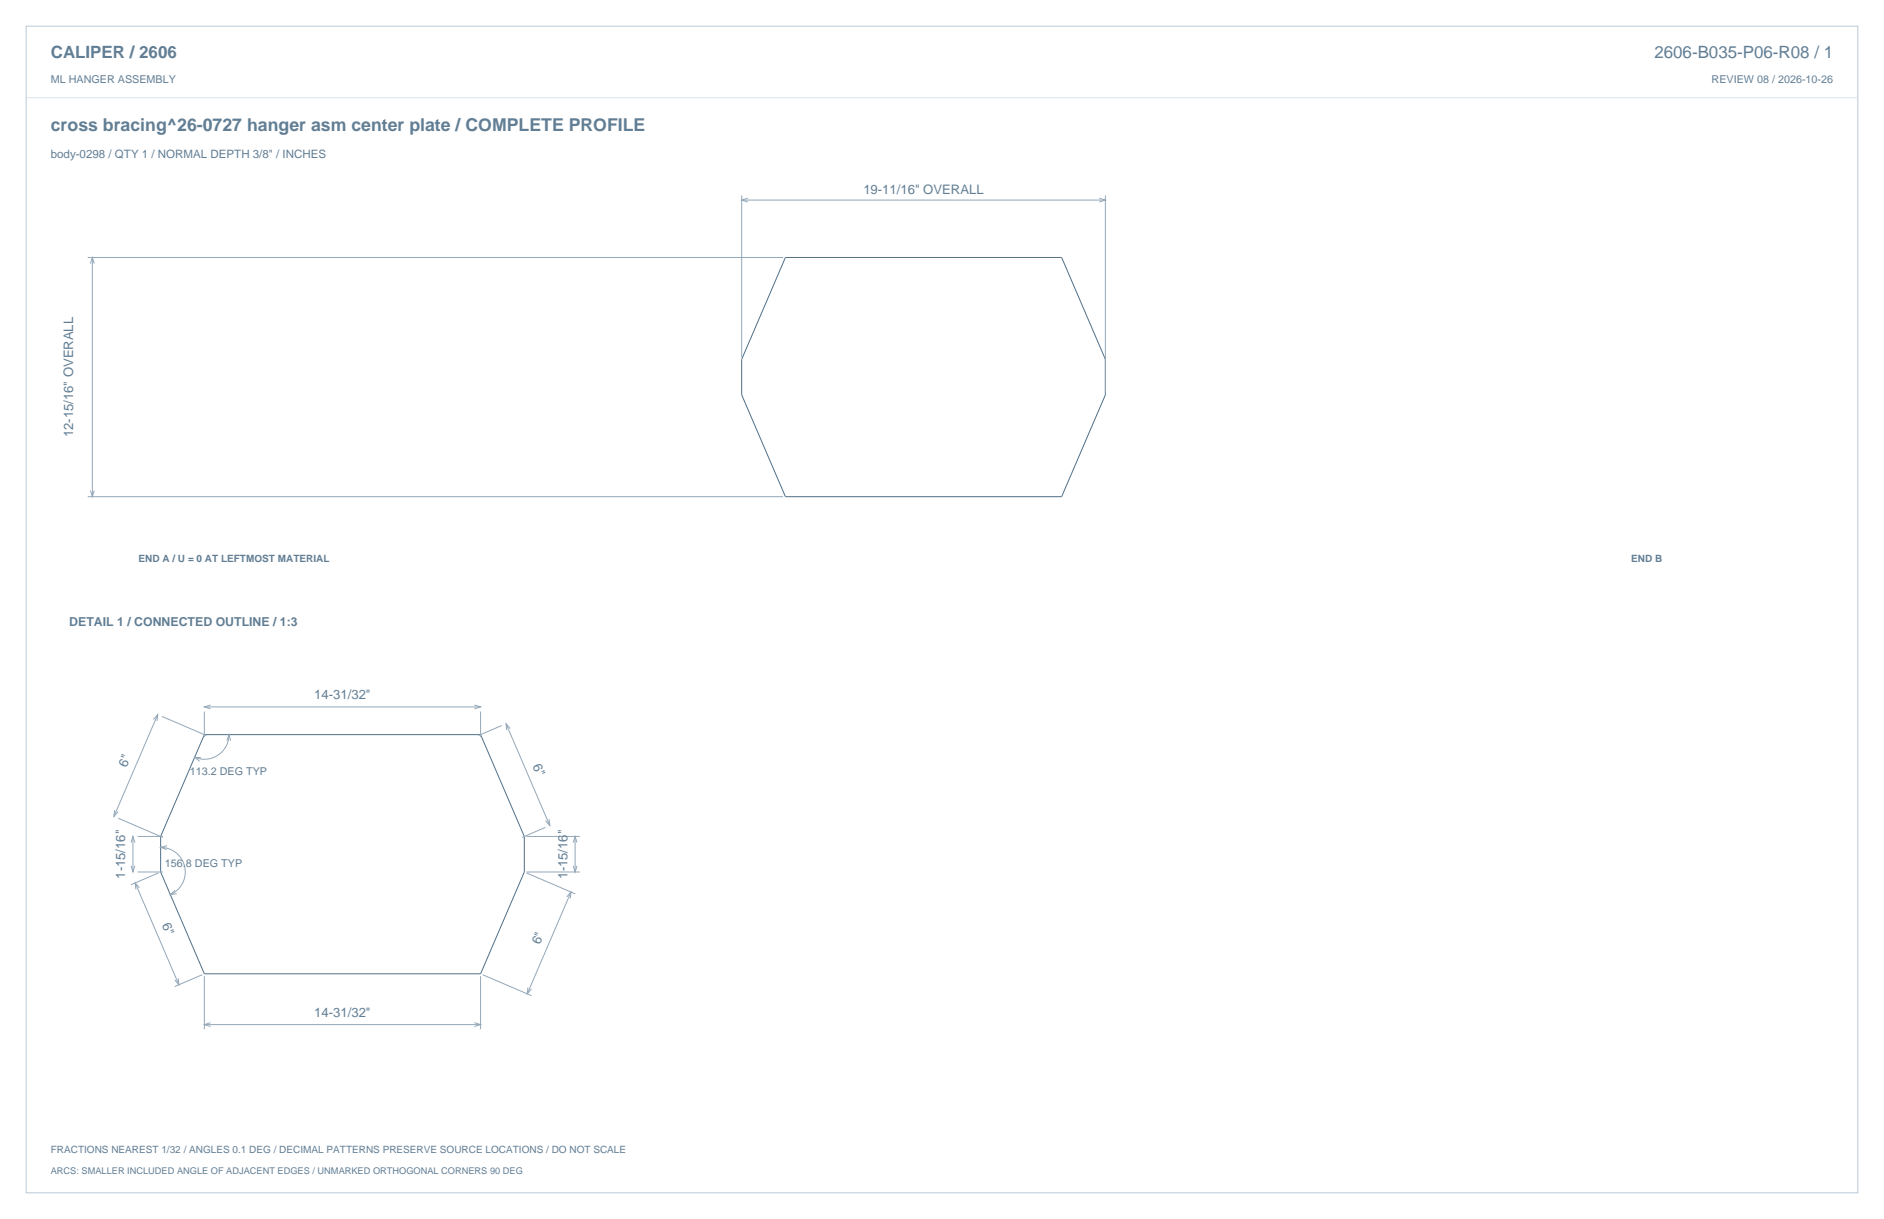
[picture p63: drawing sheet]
<svg xmlns="http://www.w3.org/2000/svg" width="864mm" height="559mm" viewBox="0 0 864 559" stroke-linecap="round" stroke-linejoin="round" font-family="sans-serif">
<defs><g id="words">
<text font-size="8.1" fill="#617e94" x="23" y="60">cross bracing^26-0727 hanger asm center plate / COMPLETE PROFILE</text>
<g font-size="7.8" fill="#617e94">
<text x="23" y="27">CALIPER / 2606</text>
<text x="758" y="27">2606-B035-P06-R08 / 1</text>
</g>
<g font-size="6" fill="#617e94">
<text x="396" y="89">19-11/16&quot; OVERALL</text>
<text x="34" y="200" transform="rotate(-90 34 200)">12-15/16&quot; OVERALL</text>
<text x="144" y="321">14-31/32&quot;</text>
<text x="58" y="352" transform="rotate(-67 58 352)">6&quot;</text>
<text x="244" y="351" transform="rotate(67 244 351)">6&quot;</text>
<text x="57" y="403" transform="rotate(-90 57 403)">1-15/16&quot;</text>
<text x="260" y="403" transform="rotate(-90 260 403)">1-15/16&quot;</text>
<text x="74" y="424" transform="rotate(67 74 424)">6&quot;</text>
<text x="247" y="433" transform="rotate(-67 247 433)">6&quot;</text>
<text x="144" y="466">14-31/32&quot;</text>
</g>
<text font-size="5.6" fill="#617e94" x="32" y="287">DETAIL 1 / CONNECTED OUTLINE / 1:3</text>
<text font-size="5.3" fill="#617e94" x="23" y="72">body-0298 / QTY 1 / NORMAL DEPTH 3/8&quot; / INCHES</text>
<g font-size="4.9" fill="#617e94">
<text x="23" y="38">ML HANGER ASSEMBLY</text>
<text x="785" y="38">REVIEW 08 / 2026-10-26</text>
<text x="87" y="355">113.2 DEG TYP</text>
<text x="76" y="397">156.8 DEG TYP</text>
</g>
<g font-size="4.6" fill="#617e94">
<text x="63" y="258">END A / U = 0 AT LEFTMOST MATERIAL</text>
<text x="748" y="258">END B</text>
<text x="23" y="528">FRACTIONS NEAREST 1/32 / ANGLES 0.1 DEG / DECIMAL PATTERNS PRESERVE SOURCE LOCATIONS / DO NOT SCALE</text>
</g>
<text font-size="4.2" fill="#617e94" x="23" y="538">ARCS: SMALLER INCLUDED ANGLE OF ADJACENT EDGES / UNMARKED ORTHOGONAL CORNERS 90 DEG</text>
</g></defs>
<path d="M12 12h840v535h-840z" fill="none" stroke="#b8cad8" stroke-width=".46"/>
<path d="M12 45h840" fill="none" stroke="#dbe5ed" stroke-width=".46"/>
<path d="M360 118h127l20 47v16l-20 47h-127l-20-47v-16zM94 337h126l20 46v17l-20 46h-126l-20-46v-17z" fill="none" stroke="#536f85" stroke-width=".46"/>
<g fill="none" stroke="#93a8b9" stroke-width=".46">
<path d="M340 90v74M340 92h167M343 91l-3 1 3 1M504 91l3 1-3 1M507 90v90M40 118h319M42 118v110M41 121l1-3 1 3M40 228h319M41 225l1 3 1-3M70 330l2-2v3M72 328l-20 46"/>
<path d="M74 328l21 9M94 326v12M94 324h126M96 323l-2 1 2 1M104 340l1-3 1 3M105 337a11 11 0 0 1-16 10M217 323l3 1-3 1M220 326v12M230 333l-11 4M232 332l20 46M234 334l-2-2v3M92 347h-3l3 2"/>
<path d="M53 371l-1 3 2-2M54 375l21 9M250 379l-11 5M252 375v3l-2-2M60 397l1 3 1-3M60 386l1-3 1 3M61 383v17M63 400h12M63 383h12M74 388a11 11 0 0 1 11 9 11 11 0 0 1-7 13M76 388h-2l2 1M241 400h25"/>
<path d="M241 383h25M263 397l1 3 1-3M263 386l1-3 1 3M264 383v17M62 405l20 46M64 407l-2-2v3M73 400l-13 6M80 408l-2 2h3M241 400l23 10M260 411l2-2-1 3M262 409l-20 47M82 448v3l-2-2"/>
<path d="M93 447l-13 5M94 447v25M220 447v25M221 447l23 9M242 453v3l2-3M94 470h126M96 469l-2 1 2 1M217 469l3 1-3 1"/>
</g>
<use href="#words"/>
</svg>
